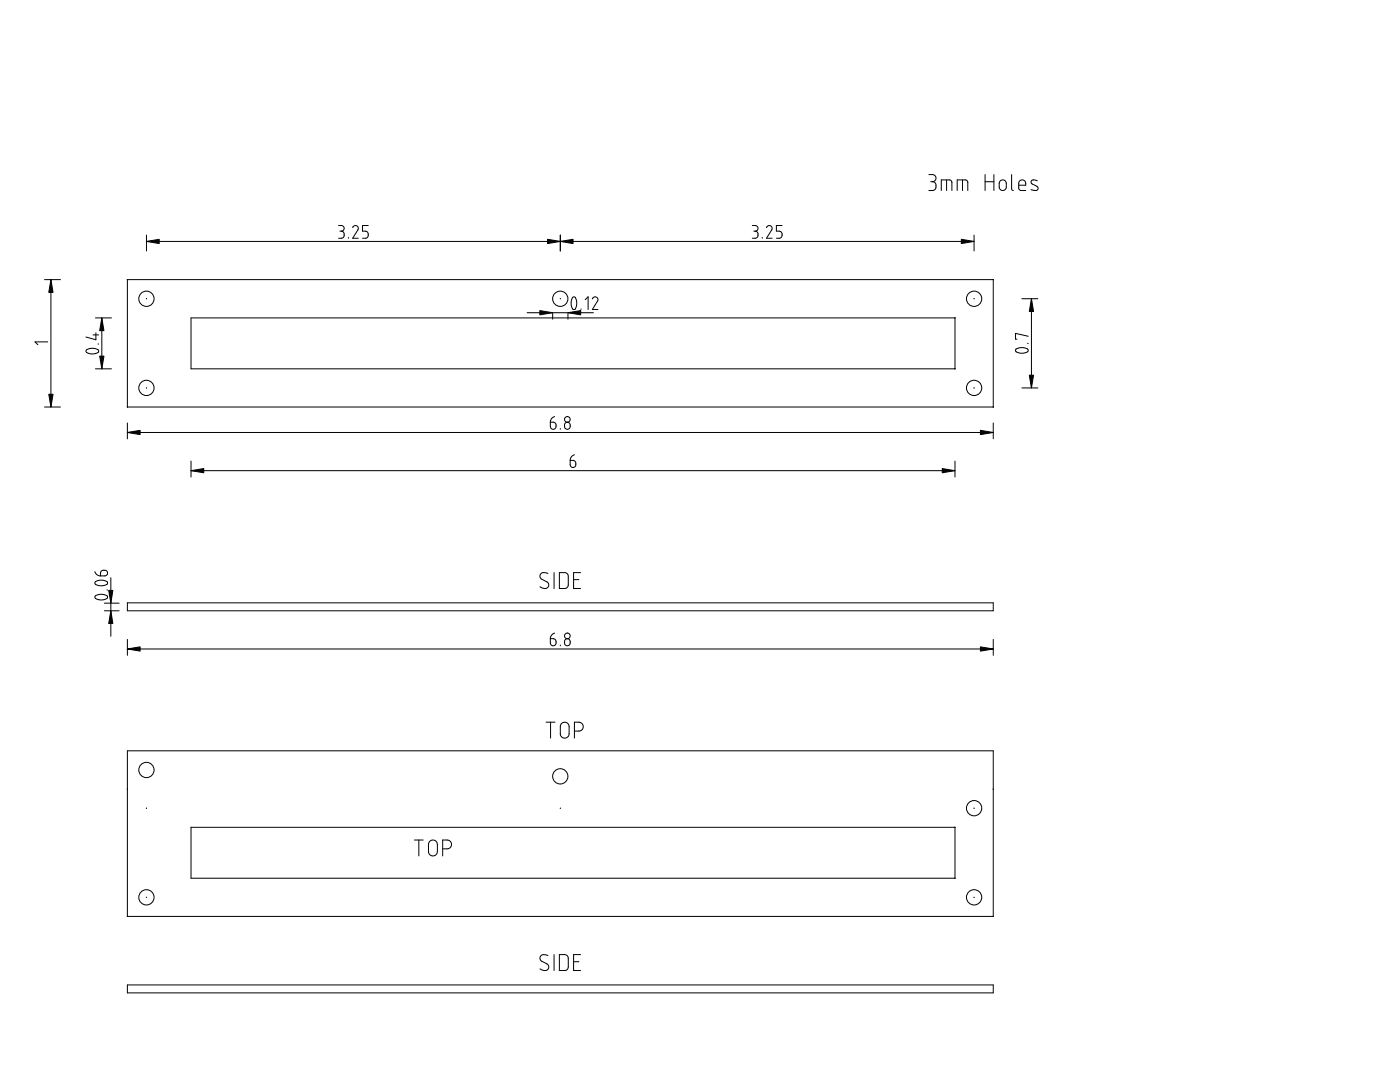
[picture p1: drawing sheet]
<svg xmlns="http://www.w3.org/2000/svg" width="279mm" height="216mm" viewBox="0 0 279 216" stroke-linecap="round" stroke-linejoin="round" font-family="sans-serif">
<g fill="none" stroke="#000" stroke-width=".2">
<path d="M185.4 34.8h.8l.5 .4v.7l-.6 .4M185.7 36.3h.4M186.1 36.3h.4l.2 .4 .1 .8-.4 .5h-1M187.9 38v-2.1h1.6l.3 .2 .2 .2v1.7M188.9 35.9v2.1M191 38v-2.1h1.7l.3 .2 .1 .2v1.7M192.1 35.9v2.1M196.6 36.3h1.8M196.6 34.8v3.2M198.4 34.8v3.2M199.6 36.1l.7-.2 .5 .4v1.3l-.5 .4h-.4l-.4-.5-.1-1zM201.9 34.8v2.9l.3 .3"/>
<path d="M203.3 37h1.4v-.6l-.3-.4-.5-.1-.4 .3-.2 .2v1.2l.4 .4h1M207 36.1l-.9-.2-.2 .1-.1 .4 .1 .3 1.2 .6 .1 .2-.1 .4-.6 .1-.7-.2M8.9 55.8h3.2M10.2 55.8v25.4M25.4 55.8h172.8v25.4h-172.8M25.4 55.8v25.4M29.2 46.9v3.2M29.2 59.6h.1M29.2 48.2h165.2M67.6 45h.7l.4 .4-.2 .6-.4 .1M67.8 46.1h.3M68.1 46.1l.5 .4 .1 .6-.3 .4h-.8"/>
<path d="M69.5 47.4v.1M70.4 45.4l.5-.4 .5 .3 .1 .5-1.1 1.7h1.1M73.5 45h-1.2v1.1l.8 .1 .4 .5-.2 .7-.3 .1h-.7M111.8 59.6h.1M111.8 46.9v3.2M114.3 59.4v-.1a.7 .7 0 0 1 .8 .9v.8l-.4 .7a.69 .69 0 0 1-.7-.8v-.9zM116.8 59.8l.6-.6v2.6M118.2 59.6l.2-.3 .4-.1 .3 .2 .2 .3v.3l-1.1 1.8h1.1M150.1 45h.8l.3 .3v.6l-.5 .2M150.4 46.1h.3M150.7 46.1l.5 .4 .1 .6-.4 .4h-.8M152.1 47.4v.1"/>
<path d="M153 45.4l.4-.4 .6 .3 .1 .5-1.1 1.7h1.1M156.1 45h-1.2v1.1l.8 .1 .4 .5-.1 .5-.1 .2-1 .1M194.4 46.9v3.2M194.4 59.6h.1M203.9 59.6h3.2M205.8 59.6v17.8M9.5 68.2h-2.5l.6 .6M17.2 69.8l.6-.2 .7-.1 1.1 .3a.67 .67 0 0 1-.8 .8l-1.3-.2-.3-.3zM18.6 66.8h1.1M19 63.4h3.2M19 73.6h3.2M19.1 66.4v1.4l-2-.6"/>
<path d="M19.6 68.6h.1M20.3 63.4v10.2M29.2 77.4h.1M105.2 62.4h13.2M110.3 62.5v1.2M113.3 62.5v1.2M116 61.6v.2M190.6 73.6h-152.5v-10.2h152.5v10.2M194.4 77.4h.1M202.8 69.6l.7-.2h.7l.9 .3a.7 .7 0 0 1-.9 .8l-.8-.1-.6-.2-.1-.4zM203.9 77.4h3.2M205.1 68.5h.1"/>
<path d="M205.2 67.1l-2.5-.6v1.2h.2M8.9 81.2h3.2M25.4 84.4v3.2M25.4 86.3h172.8M38.1 92v3.2M38.1 93.9h152.5M109.8 84.2l.8 .1 .2 .2 .2 .6-.2 .4-.5 .2-.3-.2-.2-.3zM110.7 83.1l-.6 .4-.3 .7M111.8 85.5v.2M112.8 84.5l.4-.3 .5 .3 .1 .7-.2 .3-.5 .2-.3-.3-.1-.2zM113.8 91.9h.7l.3 .2 .1 .7-.3 .4-.4 .1-.3-.3zM114.6 90.7l-.5 .4-.3 .8"/>
<path d="M190.6 92v3.2M198.2 84.4v3.2M18.9 114.1l.4 .6 .8 .2M19 116.1l.7-.3h.7l1 .3a.69 .69 0 0 1-.8 .8h-.7l-.7-.2-.3-.3zM19.1 118.9l1.2-.3 1.1 .3a.69 .69 0 0 1-.8 .8h-.9l-.7-.3-.1-.3zM20.2 114l.3-.2h.6l.3 .3v.5l-.3 .3h-1zM21.3 117.7h.2M22.1 115.3v11.7M109.3 114.4l-.6-.1h-.6l-.3 .3v.5l.2 .4 1.4 .8 .1 .6-.1 .2-.3 .3h-.4l-.9-.3M110.6 114.3v3.1M111.6 114.3h1.2l.5 .4 .1 2.1-.1 .3-.4 .3h-1.3zM114.5 115.7h1"/>
<path d="M115.9 114.3h-1.4v3.1h1.4M20.8 121.9h3M20.8 120.4h3M25.4 120.3h172.8v1.6h-172.8zM25.4 127.6v3.2M25.4 129.5h172.8M109.8 127.4l.8 .1 .2 .2 .2 .6-.2 .4-.5 .2-.3-.2-.2-.3zM110.7 126.3l-.6 .4-.3 .7M111.8 128.7v.2M112.8 127.7l.4-.3 .5 .3 .1 .7-.2 .3-.5 .2-.3-.2-.1-.3zM198.2 127.6v3.2M25.4 157.5h.1"/>
<path d="M109 144.1h1.8M109.9 144.1v3.2M112.1 144.4l.3-.3h.5l.3 .2 .3 .4 .1 1.9-.6 .7-.7-.1-.5-.5v-1.9zM114.6 145.9h1l.5-.2 .3-.6-.2-.7-.5-.3h-1.1v3.2M198.2 157.5h.1M29.2 161.3h.1M29.2 179h.1M82.7 167.6h1.8M83.6 167.6v3.2M85.7 167.9l.4-.2 .5-.1 .6 .6 .1 1.9-.2 .4-.5 .3-.6-.1-.5-.6v-1.7zM88.3 169.4h1.1l.6-.4 .1-.6-.3-.6-.4-.2h-1.1v3.2M111.8 161.3h.1"/>
<path d="M190.6 165.1v10.2M190.6 165.1h-152.5v10.1h152.5M194.4 179h.1M194.4 161.3h.1M25.4 182.9h172.8v-33.1h-172.8v33.1M25.4 196.5h172.8v1.6h-172.8zM109.3 190.7l-.5-.2h-.6l-.3 .3-.1 .5 .2 .4 1.3 .8 .2 .3-.1 .5-.4 .4h-.4l-.8-.4M110.6 190.5v3.2M111.6 190.5h1.3l.4 .4 .1 2.1-.4 .6-1.4 .1zM114.5 191.9h1M115.9 190.5h-1.4v3.2h1.4"/>
<circle cx="29.2" cy="59.6" r="1.52"/>
<circle cx="111.8" cy="59.6" r="1.52"/>
<circle cx="194.4" cy="59.6" r="1.52"/>
<circle cx="29.2" cy="77.4" r="1.52"/>
<circle cx="194.4" cy="77.4" r="1.52"/>
<circle cx="113.2" cy="83.7" r=".56"/>
<circle cx="113.2" cy="126.9" r=".56"/>
<circle cx="29.2" cy="153.6" r="1.52"/>
<circle cx="111.8" cy="154.9" r="1.52"/>
<circle cx="29.2" cy="179.1" r="1.52"/>
<circle cx="194.4" cy="179.1" r="1.52"/>
<circle cx="194.4" cy="161.3" r="1.52"/>
</g>
<g fill="#000" stroke="#000" stroke-width=".2">
<path d="M10.2 55.8l.4 2.5h-.9zM29.2 48.2l2.6-.4v.8zM111.8 48.2l2.6-.4v.8zM109.3 47.8l2.5 .4-2.5 .4zM191.9 47.8l2.5 .4-2.5 .4zM205.8 59.6l.5 2.5h-.9zM20.3 63.4l.4 2.6h-.8zM19.9 71.1h.8l-.4 2.5zM107.7 62l2.6 .4-2.6 .4zM113.3 62.4l2.6-.4v.8zM205.4 74.9h.9l-.5 2.5zM9.7 78.7h.9l-.4 2.5z"/>
<path d="M25.4 86.3l2.6-.4v.8zM38.1 93.9l2.6-.4v.8zM188 93.5l2.6 .4-2.6 .4zM195.7 85.9l2.5 .4-2.5 .4zM21.7 117.8h.8l-.4 2.6zM22.1 121.9l.4 2.5h-.8zM25.4 129.5l2.6-.4v.8zM195.7 129.1l2.5 .4-2.5 .4z"/>
</g>
</svg>
